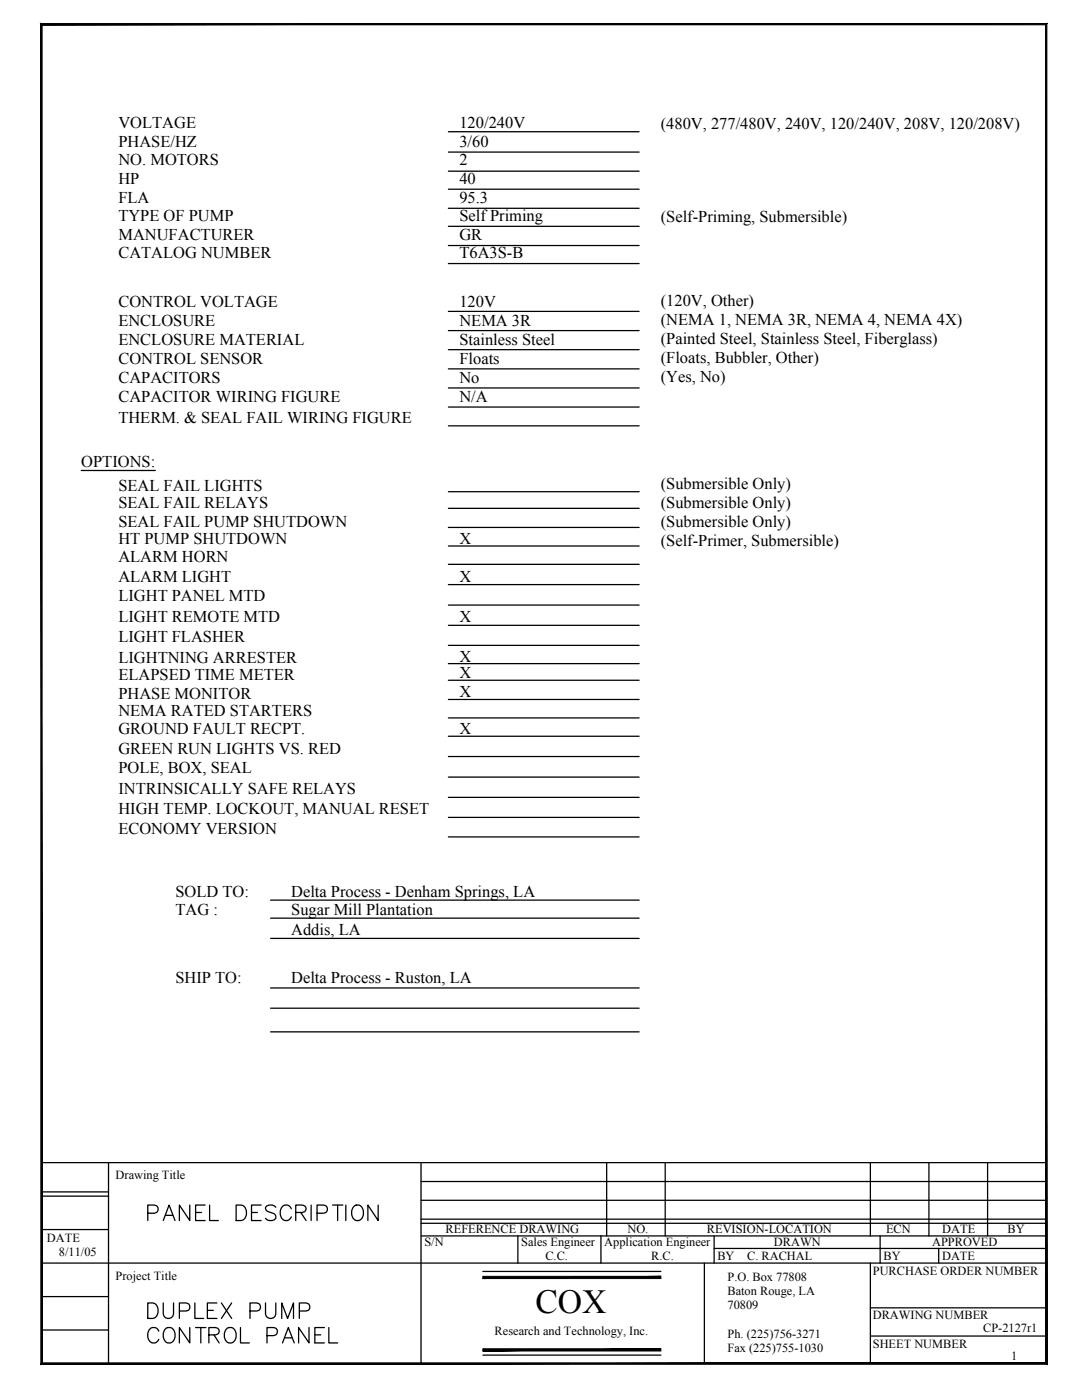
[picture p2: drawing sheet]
<svg xmlns="http://www.w3.org/2000/svg" width="216mm" height="279mm" viewBox="0 0 216 279" stroke-linecap="round" stroke-linejoin="round" font-family="sans-serif">
<defs><g id="words">
<text font-size="6.7" x="106.8" y="262">COX</text>
<g font-size="3.3">
<text x="23.6" y="25.5">VOLTAGE</text>
<text x="23.6" y="29.3">PHASE/HZ</text>
<text x="91.7" y="29.3">3/60</text>
<text x="91.7" y="25.5">120/240V</text>
<text x="131.8" y="25.7">(480V, 277/480V, 240V, 120/240V, 208V, 120/208V)</text>
<text x="23.6" y="33">NO. MOTORS</text>
<text x="91.7" y="33">2</text>
<text x="23.6" y="36.8">HP</text>
<text x="23.6" y="40.6">FLA</text>
<text x="91.7" y="36.8">40</text>
<text x="91.7" y="40.6">95.3</text>
<text x="23.6" y="44.2">TYPE OF PUMP</text>
<text x="23.6" y="48">MANUFACTURER</text>
<text x="91.7" y="48">GR</text>
<text x="91.7" y="44.2">Self Priming</text>
<text x="131.8" y="44.3">(Self-Priming, Submersible)</text>
<text x="23.6" y="51.6">CATALOG NUMBER</text>
<text x="91.7" y="51.6">T6A3S-B</text>
<text x="23.6" y="61.3">CONTROL VOLTAGE</text>
<text x="23.6" y="65.1">ENCLOSURE</text>
<text x="91.7" y="65.1">NEMA 3R</text>
<text x="91.7" y="61.3">120V</text>
<text x="131.8" y="61.1">(120V, Other)</text>
<text x="131.8" y="64.9">(NEMA 1, NEMA 3R, NEMA 4, NEMA 4X)</text>
<text x="23.6" y="68.9">ENCLOSURE MATERIAL</text>
<text x="91.7" y="68.9">Stainless Steel</text>
<text x="131.8" y="68.7">(Painted Steel, Stainless Steel, Fiberglass)</text>
<text x="23.6" y="72.7">CONTROL SENSOR</text>
<text x="23.6" y="76.5">CAPACITORS</text>
<text x="91.7" y="76.5">No</text>
<text x="91.7" y="72.7">Floats</text>
<text x="131.8" y="72.5">(Floats, Bubbler, Other)</text>
<text x="131.8" y="76.3">(Yes, No)</text>
<text x="23.6" y="80.3">CAPACITOR WIRING FIGURE</text>
<text x="91.7" y="80.3">N/A</text>
<text x="23.6" y="84.3">THERM. &amp; SEAL FAIL WIRING FIGURE</text>
<text x="16.2" y="93.2">OPTIONS:</text>
<text x="23.6" y="98.1">SEAL FAIL LIGHTS</text>
<text x="23.6" y="101.4">SEAL FAIL RELAYS</text>
<text x="131.8" y="101.4">(Submersible Only)</text>
<text x="131.8" y="97.6">(Submersible Only)</text>
<text x="23.6" y="105.1">SEAL FAIL PUMP SHUTDOWN</text>
<text x="131.8" y="105.1">(Submersible Only)</text>
<text x="23.6" y="112.2">ALARM HORN</text>
<text x="23.6" y="108.6">HT PUMP SHUTDOWN</text>
<text x="91.7" y="108.6">X</text>
<text x="131.8" y="108.9">(Self-Primer, Submersible)</text>
<text x="23.6" y="116.1">ALARM LIGHT</text>
<text x="23.6" y="119.8">LIGHT PANEL MTD</text>
<text x="91.7" y="116.1">X</text>
<text x="23.6" y="124.2">LIGHT REMOTE MTD</text>
<text x="91.7" y="124.2">X</text>
<text x="23.6" y="128.2">LIGHT FLASHER</text>
<text x="23.6" y="135.7">ELAPSED TIME METER</text>
<text x="23.6" y="132.4">LIGHTNING ARRESTER</text>
<text x="91.7" y="132.1">X</text>
<text x="91.7" y="135.4">X</text>
<text x="23.6" y="139.4">PHASE MONITOR</text>
<text x="23.6" y="142.9">NEMA RATED STARTERS</text>
<text x="91.7" y="139.1">X</text>
<text x="23.6" y="146.5">GROUND FAULT RECPT.</text>
<text x="91.7" y="146.5">X</text>
<text x="23.6" y="154.2">POLE, BOX, SEAL</text>
<text x="23.6" y="150.4">GREEN RUN LIGHTS VS. RED</text>
<text x="23.6" y="158.5">INTRINSICALLY SAFE RELAYS</text>
<text x="23.6" y="162.5">HIGH TEMP. LOCKOUT, MANUAL RESET</text>
<text x="23.6" y="166.4">ECONOMY VERSION</text>
<text x="35" y="179.1">SOLD TO:</text>
<text x="58.1" y="179.1">Delta Process - Denham Springs, LA</text>
<text x="35" y="182.5">TAG :</text>
<text x="58.1" y="182.5">Sugar Mill Plantation</text>
<text x="58.1" y="186.6">Addis, LA</text>
<text x="35" y="196.3">SHIP TO:</text>
<text x="58.1" y="196.3">Delta Process - Ruston, LA</text>
</g>
<g font-size="2.5">
<text x="23.1" y="235.3">Drawing Title</text>
<text x="9.4" y="247.8">DATE</text>
<text x="11.8" y="250.7">8/11/05</text>
<text x="84.7" y="248.6">S/N</text>
<text x="88.9" y="246.2">REFERENCE DRAWING</text>
<text x="104" y="248.6">Sales Engineer</text>
<text x="108.8" y="251.5">C.C.</text>
<text x="120.6" y="248.6">Application Engineer</text>
<text x="125.2" y="246.2">NO.</text>
<text x="129.9" y="251.5">R.C.</text>
<text x="141.1" y="246.2">REVISION-LOCATION</text>
<text x="143.2" y="251.5">BY</text>
<text x="149.1" y="251.5">C. RACHAL</text>
<text x="154.4" y="248.6">DRAWN</text>
<text x="176.3" y="251.5">BY</text>
<text x="176.8" y="246.2">ECN</text>
<text x="186" y="248.6">APPROVED</text>
<text x="188" y="251.5">DATE</text>
<text x="188" y="246.2">DATE</text>
<text x="201" y="246.2">BY</text>
<text x="23.1" y="255.4">Project Title</text>
<text x="145.2" y="255.6">P.O. Box 77808</text>
<text x="174.2" y="254.4">PURCHASE ORDER NUMBER</text>
<text x="145.2" y="258.4">Baton Rouge, LA</text>
<text x="145.2" y="261.3">70809</text>
<text x="174.2" y="263.3">DRAWING NUMBER</text>
<text x="98.7" y="266.4">Research and Technology, Inc.</text>
<text x="145.2" y="266.9">Ph. (225)756-3271</text>
<text x="145.2" y="269.8">Fax (225)755-1030</text>
<text x="174.2" y="268.9">SHEET NUMBER</text>
<text x="196.2" y="265.9">CP-2127r1</text>
<text x="201.8" y="271.4">1</text>
</g>
</g></defs>
<g fill="none" stroke="#000" stroke-width=".25">
<path d="M89.5 26.3h38M89.5 30.4h38M89.5 34.2h38M89.5 37.8h38M89.5 41.6h38M89.5 45.2h38M89.5 52.6h38M89.5 49h38M89.5 62.1h38M89.5 66h38M89.5 69.8h38M89.5 73.6h38"/>
<path d="M89.5 77.4h38M16.2 93.9h14.8M89.5 98.1h38M89.5 81.2h38M89.5 85h38M89.5 112.6h38M89.5 116.7h38M89.5 105.3h38M89.5 101.5h38M89.5 109h38M89.5 124.8h38M89.5 120.8h38"/>
<path d="M89.5 128.8h38M89.5 132.4h38M89.5 139.6h38M89.5 135.8h38M89.5 146.9h38M89.5 151h38M89.5 159.1h38M89.5 155.1h38M89.5 143.3h38M54 179.6h73.5M89.5 163.1h38M89.5 167h38"/>
<path d="M54 183.2h73.5M54 187.3h73.5M54 197.2h73.5M54 201.2h73.5M54 205.9h73.5M8.3 232h200.4M8.3 237.9h13.4M8.3 238.7h13.4M21.7 232v40.1M84 239.5h124.7M84 235.8h124.7M84 232v40.1"/>
<path d="M121.1 232v14.7M132.7 232v14.7M173.7 232v14.7M185.4 232v14.7M197.1 232v14.7M8.3 252.1h200.4M8.3 258.8h13.4M8.3 245.4h13.4M29.5 242.1h1.3a.82 .82 0 0 0 .8-.8 .82 .82 0 0 0-.8-.8h-1.3v3.1M32.6 243.6l1.1-3.1 1.2 3.1M33 242.5h1.5M37.9 240.5v3.1l-2.1-3.1v3.1"/>
<path d="M39 242h1.2M40.9 240.5h-1.9v3.1h1.9M41.8 240.5v3.1h1.8M47.1 240.5h1a1.65 1.65 0 0 1 1.1 1.5 1.65 1.65 0 0 1-1.1 1.6h-1zM50.2 242h1.2M52.1 240.5h-1.9v3.1h1.9M55 240.9a1.34 1.34 0 0 0-2 0 .79 .79 0 0 0 .6 .9l.9 .3a.74 .74 0 0 1 .5 .6 .74 .74 0 0 1-.3 .7 1.41 1.41 0 0 1-1.7-.3M58.1 241.2a1.13 1.13 0 0 0-1.3-.7 1.13 1.13 0 0 0-.9 1.2 1.35 1.35 0 0 0 .3 1.4 1.35 1.35 0 0 0 1.5 .3l.4-.6M59 242h1.3l.5-.2a.72 .72 0 0 0 0-1.2l-.5-.1h-1.3v3.1M60 242l1.1 1.6M62.1 240.5v3.1M63.3 242.1h1.3a.82 .82 0 0 0 .8-.8 .82 .82 0 0 0-.8-.8h-1.3v3.1"/>
<path d="M66.4 240.5h2M67.4 240.5v3.1M69 240.5v3.1M70.5 240.9a1.14 1.14 0 0 1 1.3-.4 1.14 1.14 0 0 1 .7 1.2 1.35 1.35 0 0 1-.3 1.4 1.35 1.35 0 0 1-1.4 .3 1.91 1.91 0 0 1-.3-2.5zM75.5 240.5v3.1l-2.1-3.1v3.1M84 246.7h124.7M84 244.1h124.7M84 243.3h124.7M96.4 253.7h35.5M103.3 246.7v5.4M119.9 246.7v5.4M140.5 252.1v20"/>
<path d="M142.5 249.2h66.2M142.5 246.7v5.4M173.7 252.1v20M175.6 246.7v5.4M187.3 249.2v2.9M8.3 265.4h13.4M29.5 260h1a1.66 1.66 0 0 1 1.1 1.6 1.66 1.66 0 0 1-1.1 1.5h-1zM31.7 265.7a1.14 1.14 0 0 0-1.3-.8 1.14 1.14 0 0 0-.9 1.2 1.35 1.35 0 0 0 .3 1.5 1.35 1.35 0 0 0 1.4 .3l.5-.6M32.6 260v2.2a1.04 1.04 0 0 0 1 .9 1.04 1.04 0 0 0 1-.9v-2.2M33.1 265.1a1.19 1.19 0 0 1 1.8 1 1.36 1.36 0 0 1-.3 1.5 1.36 1.36 0 0 1-1.5 .3 1.9 1.9 0 0 1 0-2.8zM35.8 261.6h1.3a.8 .8 0 0 0 .8-.8 .8 .8 0 0 0-.8-.8h-1.3v3.1M37.9 264.9v3.1l-2.1-3.1v3.1"/>
<path d="M38.9 260v3.1h1.7M39 264.9h2.1M40.1 264.9v3.1M41.4 261.5h1.2M41.7 266.4h1.3l.4-.1a.72 .72 0 0 0 0-1.2l-1.7-.2v3.1M42.7 266.4l1 1.6M43.3 260h-1.9v3.1h1.9M44.2 260l2 3.1M45.3 265.1a1.19 1.19 0 0 1 1.8 1 1.36 1.36 0 0 1-.3 1.5 1.36 1.36 0 0 1-1.5 .3 1.9 1.9 0 0 1 0-2.8zM46.2 260l-2 3.1M48 264.9v3.1h1.8M49.9 261.6h1.3a.8 .8 0 0 0 .8-.8 .8 .8 0 0 0-.8-.8h-1.3v3.1"/>
<path d="M53 260v2.2a1.04 1.04 0 0 0 1 .9 1.04 1.04 0 0 0 1-.9v-2.2M53.3 266.6h1.3a.81 .81 0 0 0 .8-.9 .81 .81 0 0 0-.8-.8h-1.3v3.1M56.2 263.1v-3.1l1.2 3.1 1.2-3.1v3.1M56.4 268l1.1-3.1 1.2 3.1M56.8 267h1.5M59.7 261.6h1.4a.8 .8 0 0 0 .7-.8 .8 .8 0 0 0-.7-.8h-1.4v3.1M61.7 264.9v3.1l-2.1-3.1v3.1M62.8 266.4h1.2M64.7 264.9h-1.9v3.1h1.9M65.6 264.9v3.1h1.8M96.4 270.4h35.5M173.7 266.6h35"/>
<path d="M173.7 261h35"/>
</g>
<g fill="#000" stroke="#000" stroke-width=".2">
<path d="M96.4 255.2h35.5v-.5zM96.4 254.7h35.5l-35.5 .5z"/>
<path d="M8.1 4.7v267.6l.3-.3zM8.1 4.7l.3 .3v267zM8.1 4.7l.3 .3 200.5-.3zM8.4 5l200.5-.3-.3 .3zM208.6 5l.3 267.3v-267.6zM208.6 5l.3 267.3-.3-.3zM8.1 272.3h200.8l-.3-.3zM8.4 272h200.2l-200.5 .3z"/>
<path d="M96.4 269.6h35.5v-.4zM96.4 269.2h35.5l-35.5 .4z"/>
</g>
<use href="#words"/>
</svg>
